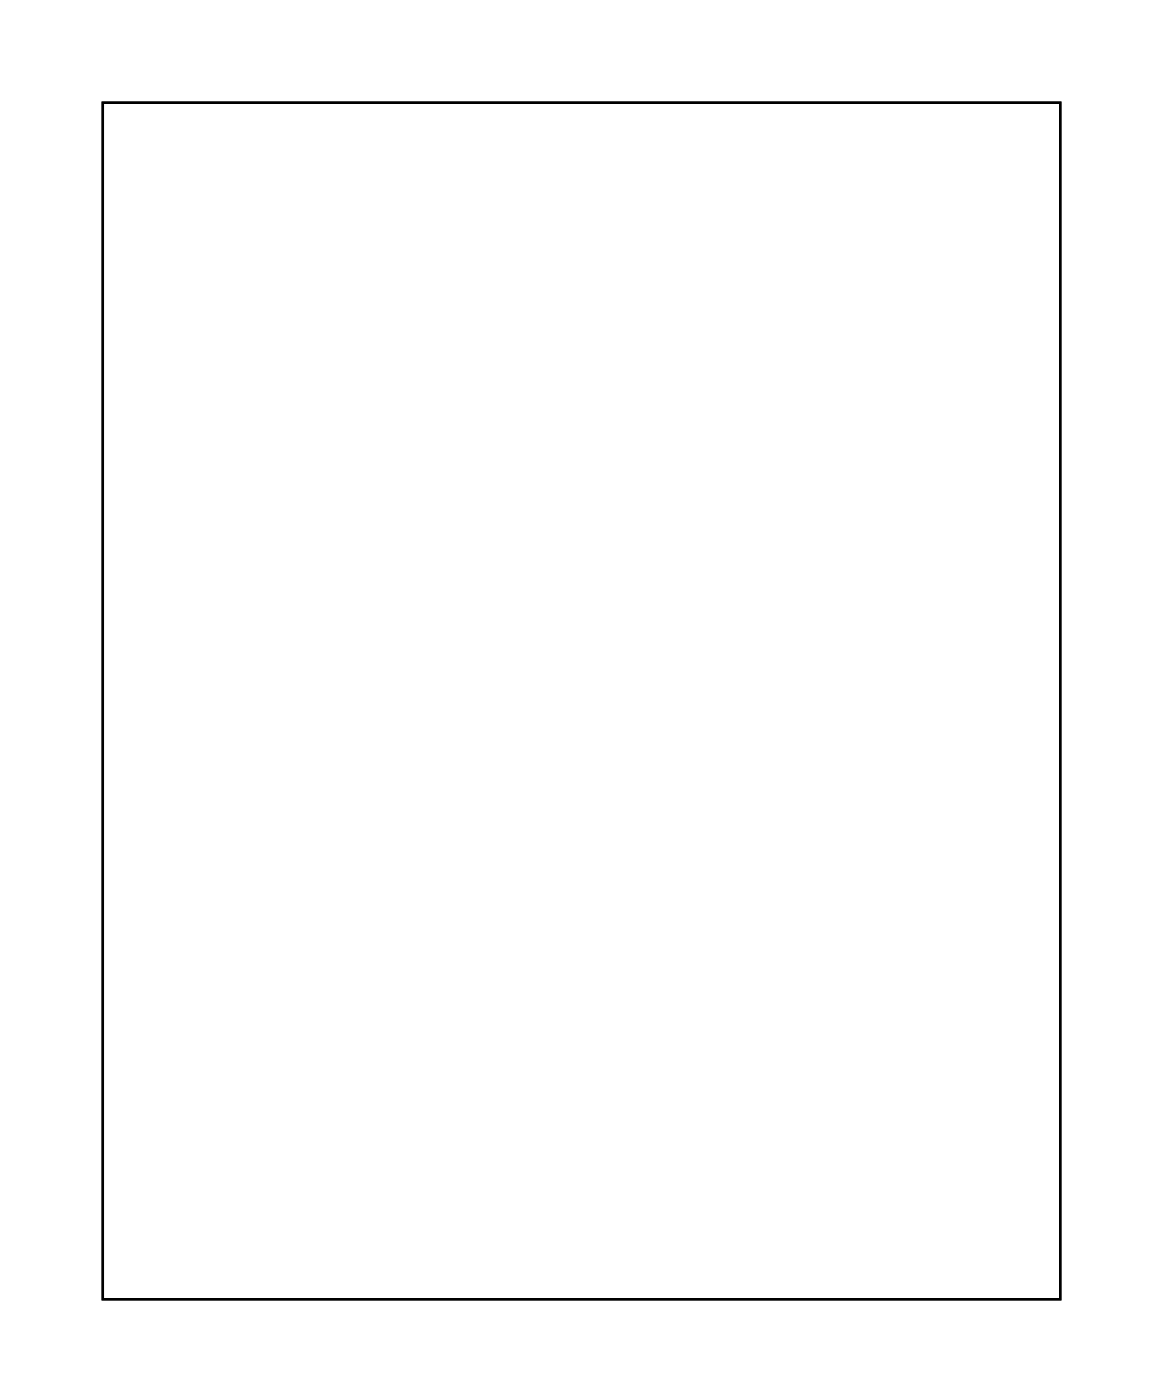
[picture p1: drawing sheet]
<svg xmlns="http://www.w3.org/2000/svg" width="97mm" height="117mm" viewBox="0 0 97 117" stroke-linecap="round" stroke-linejoin="round" font-family="sans-serif">
<path d="M8.6 8.6h79.8v99.8h-79.8z" fill="none" stroke="#000" stroke-width=".2"/>
<path d="M8.6 8.6h79.8v99.8h-79.8z" fill="none" stroke="#000" stroke-width=".08"/>
<path d="M15 14.9h1.5v1.5h-1.5z" fill="#fff"/>
<path d="M15 14.9h1.5v1.5h-1.5z" fill="none" stroke="#fff" stroke-width=".76" stroke-linecap="butt"/>
<circle cx="15.7" cy="15.7" r=".74" fill="#fff"/>
<circle cx="15.7" cy="15.7" r=".74" fill="none" stroke="#fff" stroke-width=".76" stroke-linecap="butt"/>
<circle cx="15.7" cy="18.2" r=".74" fill="#fff"/>
<circle cx="15.7" cy="18.2" r=".74" fill="none" stroke="#fff" stroke-width=".76" stroke-linecap="butt"/>
<path d="M49.3 40.4h1.4v1.4h-1.4z" fill="#fff"/>
<path d="M49.3 40.4h1.4v1.4h-1.4z" fill="none" stroke="#fff" stroke-width=".76" stroke-linecap="butt"/>
<circle cx="50" cy="41.1" r=".7" fill="#fff"/>
<circle cx="50" cy="41.1" r=".7" fill="none" stroke="#fff" stroke-width=".76" stroke-linecap="butt"/>
<circle cx="42.4" cy="41.1" r=".7" fill="#fff"/>
<circle cx="42.4" cy="41.1" r=".7" fill="none" stroke="#fff" stroke-width=".76" stroke-linecap="butt"/>
<circle cx="50" cy="43.6" r=".7" fill="#fff"/>
<circle cx="50" cy="43.6" r=".7" fill="none" stroke="#fff" stroke-width=".76" stroke-linecap="butt"/>
<circle cx="42.4" cy="43.6" r=".7" fill="#fff"/>
<circle cx="42.4" cy="43.6" r=".7" fill="none" stroke="#fff" stroke-width=".76" stroke-linecap="butt"/>
<circle cx="50" cy="46.1" r=".7" fill="#fff"/>
<circle cx="50" cy="46.1" r=".7" fill="none" stroke="#fff" stroke-width=".76" stroke-linecap="butt"/>
<circle cx="42.4" cy="46.1" r=".7" fill="#fff"/>
<circle cx="42.4" cy="46.1" r=".7" fill="none" stroke="#fff" stroke-width=".76" stroke-linecap="butt"/>
<circle cx="50" cy="48.7" r=".7" fill="#fff"/>
<circle cx="50" cy="48.7" r=".7" fill="none" stroke="#fff" stroke-width=".76" stroke-linecap="butt"/>
<circle cx="42.4" cy="48.7" r=".7" fill="#fff"/>
<circle cx="42.4" cy="48.7" r=".7" fill="none" stroke="#fff" stroke-width=".76" stroke-linecap="butt"/>
<circle cx="50" cy="51.2" r=".7" fill="#fff"/>
<circle cx="50" cy="51.2" r=".7" fill="none" stroke="#fff" stroke-width=".76" stroke-linecap="butt"/>
<circle cx="42.4" cy="51.2" r=".7" fill="#fff"/>
<circle cx="42.4" cy="51.2" r=".7" fill="none" stroke="#fff" stroke-width=".76" stroke-linecap="butt"/>
<circle cx="50" cy="53.8" r=".7" fill="#fff"/>
<circle cx="50" cy="53.8" r=".7" fill="none" stroke="#fff" stroke-width=".76" stroke-linecap="butt"/>
<circle cx="42.4" cy="53.8" r=".7" fill="#fff"/>
<circle cx="42.4" cy="53.8" r=".7" fill="none" stroke="#fff" stroke-width=".76" stroke-linecap="butt"/>
<circle cx="50" cy="56.3" r=".7" fill="#fff"/>
<circle cx="50" cy="56.3" r=".7" fill="none" stroke="#fff" stroke-width=".76" stroke-linecap="butt"/>
<circle cx="42.4" cy="56.3" r=".7" fill="#fff"/>
<circle cx="42.4" cy="56.3" r=".7" fill="none" stroke="#fff" stroke-width=".76" stroke-linecap="butt"/>
<circle cx="50" cy="58.8" r=".7" fill="#fff"/>
<circle cx="50" cy="58.8" r=".7" fill="none" stroke="#fff" stroke-width=".76" stroke-linecap="butt"/>
<circle cx="42.4" cy="58.8" r=".7" fill="#fff"/>
<circle cx="42.4" cy="58.8" r=".7" fill="none" stroke="#fff" stroke-width=".76" stroke-linecap="butt"/>
<circle cx="50" cy="61.4" r=".7" fill="#fff"/>
<circle cx="50" cy="61.4" r=".7" fill="none" stroke="#fff" stroke-width=".76" stroke-linecap="butt"/>
<circle cx="42.4" cy="61.4" r=".7" fill="#fff"/>
<circle cx="42.4" cy="61.4" r=".7" fill="none" stroke="#fff" stroke-width=".76" stroke-linecap="butt"/>
<circle cx="50" cy="63.9" r=".7" fill="#fff"/>
<circle cx="50" cy="63.9" r=".7" fill="none" stroke="#fff" stroke-width=".76" stroke-linecap="butt"/>
<circle cx="42.4" cy="63.9" r=".7" fill="#fff"/>
<circle cx="42.4" cy="63.9" r=".7" fill="none" stroke="#fff" stroke-width=".76" stroke-linecap="butt"/>
<circle cx="50" cy="66.5" r=".7" fill="#fff"/>
<circle cx="50" cy="66.5" r=".7" fill="none" stroke="#fff" stroke-width=".76" stroke-linecap="butt"/>
<circle cx="42.4" cy="66.5" r=".7" fill="#fff"/>
<circle cx="42.4" cy="66.5" r=".7" fill="none" stroke="#fff" stroke-width=".76" stroke-linecap="butt"/>
<circle cx="50" cy="69" r=".7" fill="#fff"/>
<circle cx="50" cy="69" r=".7" fill="none" stroke="#fff" stroke-width=".76" stroke-linecap="butt"/>
<circle cx="42.4" cy="69" r=".7" fill="#fff"/>
<circle cx="42.4" cy="69" r=".7" fill="none" stroke="#fff" stroke-width=".76" stroke-linecap="butt"/>
<circle cx="50" cy="71.5" r=".7" fill="#fff"/>
<circle cx="50" cy="71.5" r=".7" fill="none" stroke="#fff" stroke-width=".76" stroke-linecap="butt"/>
<circle cx="42.4" cy="71.5" r=".7" fill="#fff"/>
<circle cx="42.4" cy="71.5" r=".7" fill="none" stroke="#fff" stroke-width=".76" stroke-linecap="butt"/>
<circle cx="50" cy="74.1" r=".7" fill="#fff"/>
<circle cx="50" cy="74.1" r=".7" fill="none" stroke="#fff" stroke-width=".76" stroke-linecap="butt"/>
<circle cx="42.4" cy="74.1" r=".7" fill="#fff"/>
<circle cx="42.4" cy="74.1" r=".7" fill="none" stroke="#fff" stroke-width=".76" stroke-linecap="butt"/>
<circle cx="61.5" cy="62.6" r=".59" fill="#fff"/>
<circle cx="61.5" cy="62.6" r=".59" fill="none" stroke="#fff" stroke-width=".73" stroke-linecap="butt"/>
<circle cx="61.5" cy="60.1" r=".59" fill="#fff"/>
<circle cx="61.5" cy="60.1" r=".59" fill="none" stroke="#fff" stroke-width=".73" stroke-linecap="butt"/>
<circle cx="58.9" cy="60.1" r=".59" fill="#fff"/>
<circle cx="58.9" cy="60.1" r=".59" fill="none" stroke="#fff" stroke-width=".73" stroke-linecap="butt"/>
<circle cx="58.9" cy="57.6" r=".59" fill="#fff"/>
<circle cx="58.9" cy="57.6" r=".59" fill="none" stroke="#fff" stroke-width=".73" stroke-linecap="butt"/>
<path d="M49.3 15h1.4v1.4h-1.4z" fill="#fff"/>
<path d="M49.3 15h1.4v1.4h-1.4z" fill="none" stroke="#fff" stroke-width=".76" stroke-linecap="butt"/>
<circle cx="50" cy="15.7" r=".7" fill="#fff"/>
<circle cx="50" cy="15.7" r=".7" fill="none" stroke="#fff" stroke-width=".76" stroke-linecap="butt"/>
<circle cx="42.4" cy="15.7" r=".7" fill="#fff"/>
<circle cx="42.4" cy="15.7" r=".7" fill="none" stroke="#fff" stroke-width=".76" stroke-linecap="butt"/>
<circle cx="50" cy="18.2" r=".7" fill="#fff"/>
<circle cx="50" cy="18.2" r=".7" fill="none" stroke="#fff" stroke-width=".76" stroke-linecap="butt"/>
<circle cx="42.4" cy="18.2" r=".7" fill="#fff"/>
<circle cx="42.4" cy="18.2" r=".7" fill="none" stroke="#fff" stroke-width=".76" stroke-linecap="butt"/>
<circle cx="50" cy="20.7" r=".7" fill="#fff"/>
<circle cx="50" cy="20.7" r=".7" fill="none" stroke="#fff" stroke-width=".76" stroke-linecap="butt"/>
<circle cx="42.4" cy="20.7" r=".7" fill="#fff"/>
<circle cx="42.4" cy="20.7" r=".7" fill="none" stroke="#fff" stroke-width=".76" stroke-linecap="butt"/>
<circle cx="50" cy="23.3" r=".7" fill="#fff"/>
<circle cx="50" cy="23.3" r=".7" fill="none" stroke="#fff" stroke-width=".76" stroke-linecap="butt"/>
<circle cx="42.4" cy="23.3" r=".7" fill="#fff"/>
<circle cx="42.4" cy="23.3" r=".7" fill="none" stroke="#fff" stroke-width=".76" stroke-linecap="butt"/>
<circle cx="50" cy="25.8" r=".7" fill="#fff"/>
<circle cx="50" cy="25.8" r=".7" fill="none" stroke="#fff" stroke-width=".76" stroke-linecap="butt"/>
<circle cx="42.4" cy="25.8" r=".7" fill="#fff"/>
<circle cx="42.4" cy="25.8" r=".7" fill="none" stroke="#fff" stroke-width=".76" stroke-linecap="butt"/>
<circle cx="50" cy="28.4" r=".7" fill="#fff"/>
<circle cx="50" cy="28.4" r=".7" fill="none" stroke="#fff" stroke-width=".76" stroke-linecap="butt"/>
<circle cx="42.4" cy="28.4" r=".7" fill="#fff"/>
<circle cx="42.4" cy="28.4" r=".7" fill="none" stroke="#fff" stroke-width=".76" stroke-linecap="butt"/>
<circle cx="50" cy="30.9" r=".7" fill="#fff"/>
<circle cx="50" cy="30.9" r=".7" fill="none" stroke="#fff" stroke-width=".76" stroke-linecap="butt"/>
<circle cx="42.4" cy="30.9" r=".7" fill="#fff"/>
<circle cx="42.4" cy="30.9" r=".7" fill="none" stroke="#fff" stroke-width=".76" stroke-linecap="butt"/>
<circle cx="24.6" cy="86.8" r=".7" fill="#fff"/>
<circle cx="24.6" cy="86.8" r=".7" fill="none" stroke="#fff" stroke-width=".76" stroke-linecap="butt"/>
<circle cx="24.6" cy="96.9" r=".7" fill="#fff"/>
<circle cx="24.6" cy="96.9" r=".7" fill="none" stroke="#fff" stroke-width=".76" stroke-linecap="butt"/>
<circle cx="31" cy="86.8" r=".7" fill="#fff"/>
<circle cx="31" cy="86.8" r=".7" fill="none" stroke="#fff" stroke-width=".76" stroke-linecap="butt"/>
<circle cx="31" cy="96.9" r=".7" fill="#fff"/>
<circle cx="31" cy="96.9" r=".7" fill="none" stroke="#fff" stroke-width=".76" stroke-linecap="butt"/>
<circle cx="37.3" cy="86.8" r=".7" fill="#fff"/>
<circle cx="37.3" cy="86.8" r=".7" fill="none" stroke="#fff" stroke-width=".76" stroke-linecap="butt"/>
<circle cx="37.3" cy="96.9" r=".7" fill="#fff"/>
<circle cx="37.3" cy="96.9" r=".7" fill="none" stroke="#fff" stroke-width=".76" stroke-linecap="butt"/>
<circle cx="43.7" cy="86.8" r=".7" fill="#fff"/>
<circle cx="43.7" cy="86.8" r=".7" fill="none" stroke="#fff" stroke-width=".76" stroke-linecap="butt"/>
<circle cx="43.7" cy="96.9" r=".7" fill="#fff"/>
<circle cx="43.7" cy="96.9" r=".7" fill="none" stroke="#fff" stroke-width=".76" stroke-linecap="butt"/>
<circle cx="50" cy="96.9" r=".7" fill="#fff"/>
<circle cx="50" cy="96.9" r=".7" fill="none" stroke="#fff" stroke-width=".76" stroke-linecap="butt"/>
<circle cx="50" cy="86.8" r=".7" fill="#fff"/>
<circle cx="50" cy="86.8" r=".7" fill="none" stroke="#fff" stroke-width=".76" stroke-linecap="butt"/>
<circle cx="56.4" cy="96.9" r=".7" fill="#fff"/>
<circle cx="56.4" cy="96.9" r=".7" fill="none" stroke="#fff" stroke-width=".76" stroke-linecap="butt"/>
<circle cx="56.4" cy="86.8" r=".7" fill="#fff"/>
<circle cx="56.4" cy="86.8" r=".7" fill="none" stroke="#fff" stroke-width=".76" stroke-linecap="butt"/>
<circle cx="62.7" cy="96.9" r=".7" fill="#fff"/>
<circle cx="62.7" cy="96.9" r=".7" fill="none" stroke="#fff" stroke-width=".76" stroke-linecap="butt"/>
<circle cx="62.7" cy="86.8" r=".7" fill="#fff"/>
<circle cx="62.7" cy="86.8" r=".7" fill="none" stroke="#fff" stroke-width=".76" stroke-linecap="butt"/>
<circle cx="69.1" cy="96.9" r=".7" fill="#fff"/>
<circle cx="69.1" cy="96.9" r=".7" fill="none" stroke="#fff" stroke-width=".76" stroke-linecap="butt"/>
<circle cx="69.1" cy="86.8" r=".7" fill="#fff"/>
<circle cx="69.1" cy="86.8" r=".7" fill="none" stroke="#fff" stroke-width=".76" stroke-linecap="butt"/>
<circle cx="24.6" cy="49.7" r=".66" fill="#fff"/>
<circle cx="24.6" cy="49.7" r=".66" fill="none" stroke="#fff" stroke-width=".61" stroke-linecap="butt"/>
<circle cx="24.6" cy="47.2" r=".66" fill="#fff"/>
<circle cx="24.6" cy="47.2" r=".66" fill="none" stroke="#fff" stroke-width=".61" stroke-linecap="butt"/>
<circle cx="24.6" cy="44.6" r=".66" fill="#fff"/>
<circle cx="24.6" cy="44.6" r=".66" fill="none" stroke="#fff" stroke-width=".61" stroke-linecap="butt"/>
<circle cx="24.6" cy="42.1" r=".66" fill="#fff"/>
<circle cx="24.6" cy="42.1" r=".66" fill="none" stroke="#fff" stroke-width=".61" stroke-linecap="butt"/>
<circle cx="24.6" cy="39.5" r=".66" fill="#fff"/>
<circle cx="24.6" cy="39.5" r=".66" fill="none" stroke="#fff" stroke-width=".61" stroke-linecap="butt"/>
<circle cx="72.9" cy="61.4" r=".66" fill="#fff"/>
<circle cx="72.9" cy="61.4" r=".66" fill="none" stroke="#fff" stroke-width=".61" stroke-linecap="butt"/>
<circle cx="72.9" cy="63.9" r=".66" fill="#fff"/>
<circle cx="72.9" cy="63.9" r=".66" fill="none" stroke="#fff" stroke-width=".61" stroke-linecap="butt"/>
<circle cx="72.9" cy="66.5" r=".66" fill="#fff"/>
<circle cx="72.9" cy="66.5" r=".66" fill="none" stroke="#fff" stroke-width=".61" stroke-linecap="butt"/>
<circle cx="72.9" cy="69" r=".66" fill="#fff"/>
<circle cx="72.9" cy="69" r=".66" fill="none" stroke="#fff" stroke-width=".61" stroke-linecap="butt"/>
<circle cx="72.9" cy="71.5" r=".66" fill="#fff"/>
<circle cx="72.9" cy="71.5" r=".66" fill="none" stroke="#fff" stroke-width=".61" stroke-linecap="butt"/>
<circle cx="72.9" cy="74.1" r=".66" fill="#fff"/>
<circle cx="72.9" cy="74.1" r=".66" fill="none" stroke="#fff" stroke-width=".61" stroke-linecap="butt"/>
<circle cx="72.9" cy="76.6" r=".66" fill="#fff"/>
<circle cx="72.9" cy="76.6" r=".66" fill="none" stroke="#fff" stroke-width=".61" stroke-linecap="butt"/>
<circle cx="72.9" cy="79.2" r=".66" fill="#fff"/>
<circle cx="72.9" cy="79.2" r=".66" fill="none" stroke="#fff" stroke-width=".61" stroke-linecap="butt"/>
<circle cx="72.9" cy="81.7" r=".66" fill="#fff"/>
<circle cx="72.9" cy="81.7" r=".66" fill="none" stroke="#fff" stroke-width=".61" stroke-linecap="butt"/>
<circle cx="72.9" cy="84.2" r=".66" fill="#fff"/>
<circle cx="72.9" cy="84.2" r=".66" fill="none" stroke="#fff" stroke-width=".61" stroke-linecap="butt"/>
<circle cx="72.9" cy="39.5" r=".66" fill="#fff"/>
<circle cx="72.9" cy="39.5" r=".66" fill="none" stroke="#fff" stroke-width=".61" stroke-linecap="butt"/>
<circle cx="72.9" cy="42.1" r=".66" fill="#fff"/>
<circle cx="72.9" cy="42.1" r=".66" fill="none" stroke="#fff" stroke-width=".61" stroke-linecap="butt"/>
<circle cx="72.9" cy="44.6" r=".66" fill="#fff"/>
<circle cx="72.9" cy="44.6" r=".66" fill="none" stroke="#fff" stroke-width=".61" stroke-linecap="butt"/>
<circle cx="72.9" cy="47.2" r=".66" fill="#fff"/>
<circle cx="72.9" cy="47.2" r=".66" fill="none" stroke="#fff" stroke-width=".61" stroke-linecap="butt"/>
<circle cx="72.9" cy="49.7" r=".66" fill="#fff"/>
<circle cx="72.9" cy="49.7" r=".66" fill="none" stroke="#fff" stroke-width=".61" stroke-linecap="butt"/>
<circle cx="72.9" cy="52.2" r=".66" fill="#fff"/>
<circle cx="72.9" cy="52.2" r=".66" fill="none" stroke="#fff" stroke-width=".61" stroke-linecap="butt"/>
<circle cx="72.9" cy="54.8" r=".66" fill="#fff"/>
<circle cx="72.9" cy="54.8" r=".66" fill="none" stroke="#fff" stroke-width=".61" stroke-linecap="butt"/>
<circle cx="72.9" cy="57.3" r=".66" fill="#fff"/>
<circle cx="72.9" cy="57.3" r=".66" fill="none" stroke="#fff" stroke-width=".61" stroke-linecap="butt"/>
<circle cx="24.6" cy="72.6" r=".66" fill="#fff"/>
<circle cx="24.6" cy="72.6" r=".66" fill="none" stroke="#fff" stroke-width=".61" stroke-linecap="butt"/>
<circle cx="24.6" cy="75.1" r=".66" fill="#fff"/>
<circle cx="24.6" cy="75.1" r=".66" fill="none" stroke="#fff" stroke-width=".61" stroke-linecap="butt"/>
<circle cx="24.6" cy="70" r=".66" fill="#fff"/>
<circle cx="24.6" cy="70" r=".66" fill="none" stroke="#fff" stroke-width=".61" stroke-linecap="butt"/>
<circle cx="24.6" cy="67.5" r=".66" fill="#fff"/>
<circle cx="24.6" cy="67.5" r=".66" fill="none" stroke="#fff" stroke-width=".61" stroke-linecap="butt"/>
<circle cx="24.6" cy="64.9" r=".66" fill="#fff"/>
<circle cx="24.6" cy="64.9" r=".66" fill="none" stroke="#fff" stroke-width=".61" stroke-linecap="butt"/>
<circle cx="24.6" cy="62.4" r=".66" fill="#fff"/>
<circle cx="24.6" cy="62.4" r=".66" fill="none" stroke="#fff" stroke-width=".61" stroke-linecap="butt"/>
<circle cx="24.6" cy="59.9" r=".66" fill="#fff"/>
<circle cx="24.6" cy="59.9" r=".66" fill="none" stroke="#fff" stroke-width=".61" stroke-linecap="butt"/>
<circle cx="24.6" cy="57.3" r=".66" fill="#fff"/>
<circle cx="24.6" cy="57.3" r=".66" fill="none" stroke="#fff" stroke-width=".61" stroke-linecap="butt"/>
<circle cx="24.6" cy="52.2" r=".66" fill="#fff"/>
<circle cx="24.6" cy="52.2" r=".66" fill="none" stroke="#fff" stroke-width=".61" stroke-linecap="butt"/>
<circle cx="57.4" cy="71.3" r=".7" fill="#fff"/>
<circle cx="57.4" cy="71.3" r=".7" fill="none" stroke="#fff" stroke-width=".76" stroke-linecap="butt"/>
<circle cx="76.9" cy="89.5" r=".7" fill="#fff"/>
<circle cx="76.9" cy="89.5" r=".7" fill="none" stroke="#fff" stroke-width=".76" stroke-linecap="butt"/>
<circle cx="59.8" cy="49.3" r=".7" fill="#fff"/>
<circle cx="59.8" cy="49.3" r=".7" fill="none" stroke="#fff" stroke-width=".76" stroke-linecap="butt"/>
<circle cx="69.6" cy="33.5" r=".7" fill="#fff"/>
<circle cx="69.6" cy="33.5" r=".7" fill="none" stroke="#fff" stroke-width=".76" stroke-linecap="butt"/>
<circle cx="59.8" cy="45.7" r=".7" fill="#fff"/>
<circle cx="59.8" cy="45.7" r=".7" fill="none" stroke="#fff" stroke-width=".76" stroke-linecap="butt"/>
<circle cx="78.1" cy="46.9" r=".7" fill="#fff"/>
<circle cx="78.1" cy="46.9" r=".7" fill="none" stroke="#fff" stroke-width=".76" stroke-linecap="butt"/>
<circle cx="69.6" cy="42" r=".7" fill="#fff"/>
<circle cx="69.6" cy="42" r=".7" fill="none" stroke="#fff" stroke-width=".76" stroke-linecap="butt"/>
<circle cx="57.4" cy="42" r=".7" fill="#fff"/>
<circle cx="57.4" cy="42" r=".7" fill="none" stroke="#fff" stroke-width=".76" stroke-linecap="butt"/>
</svg>
